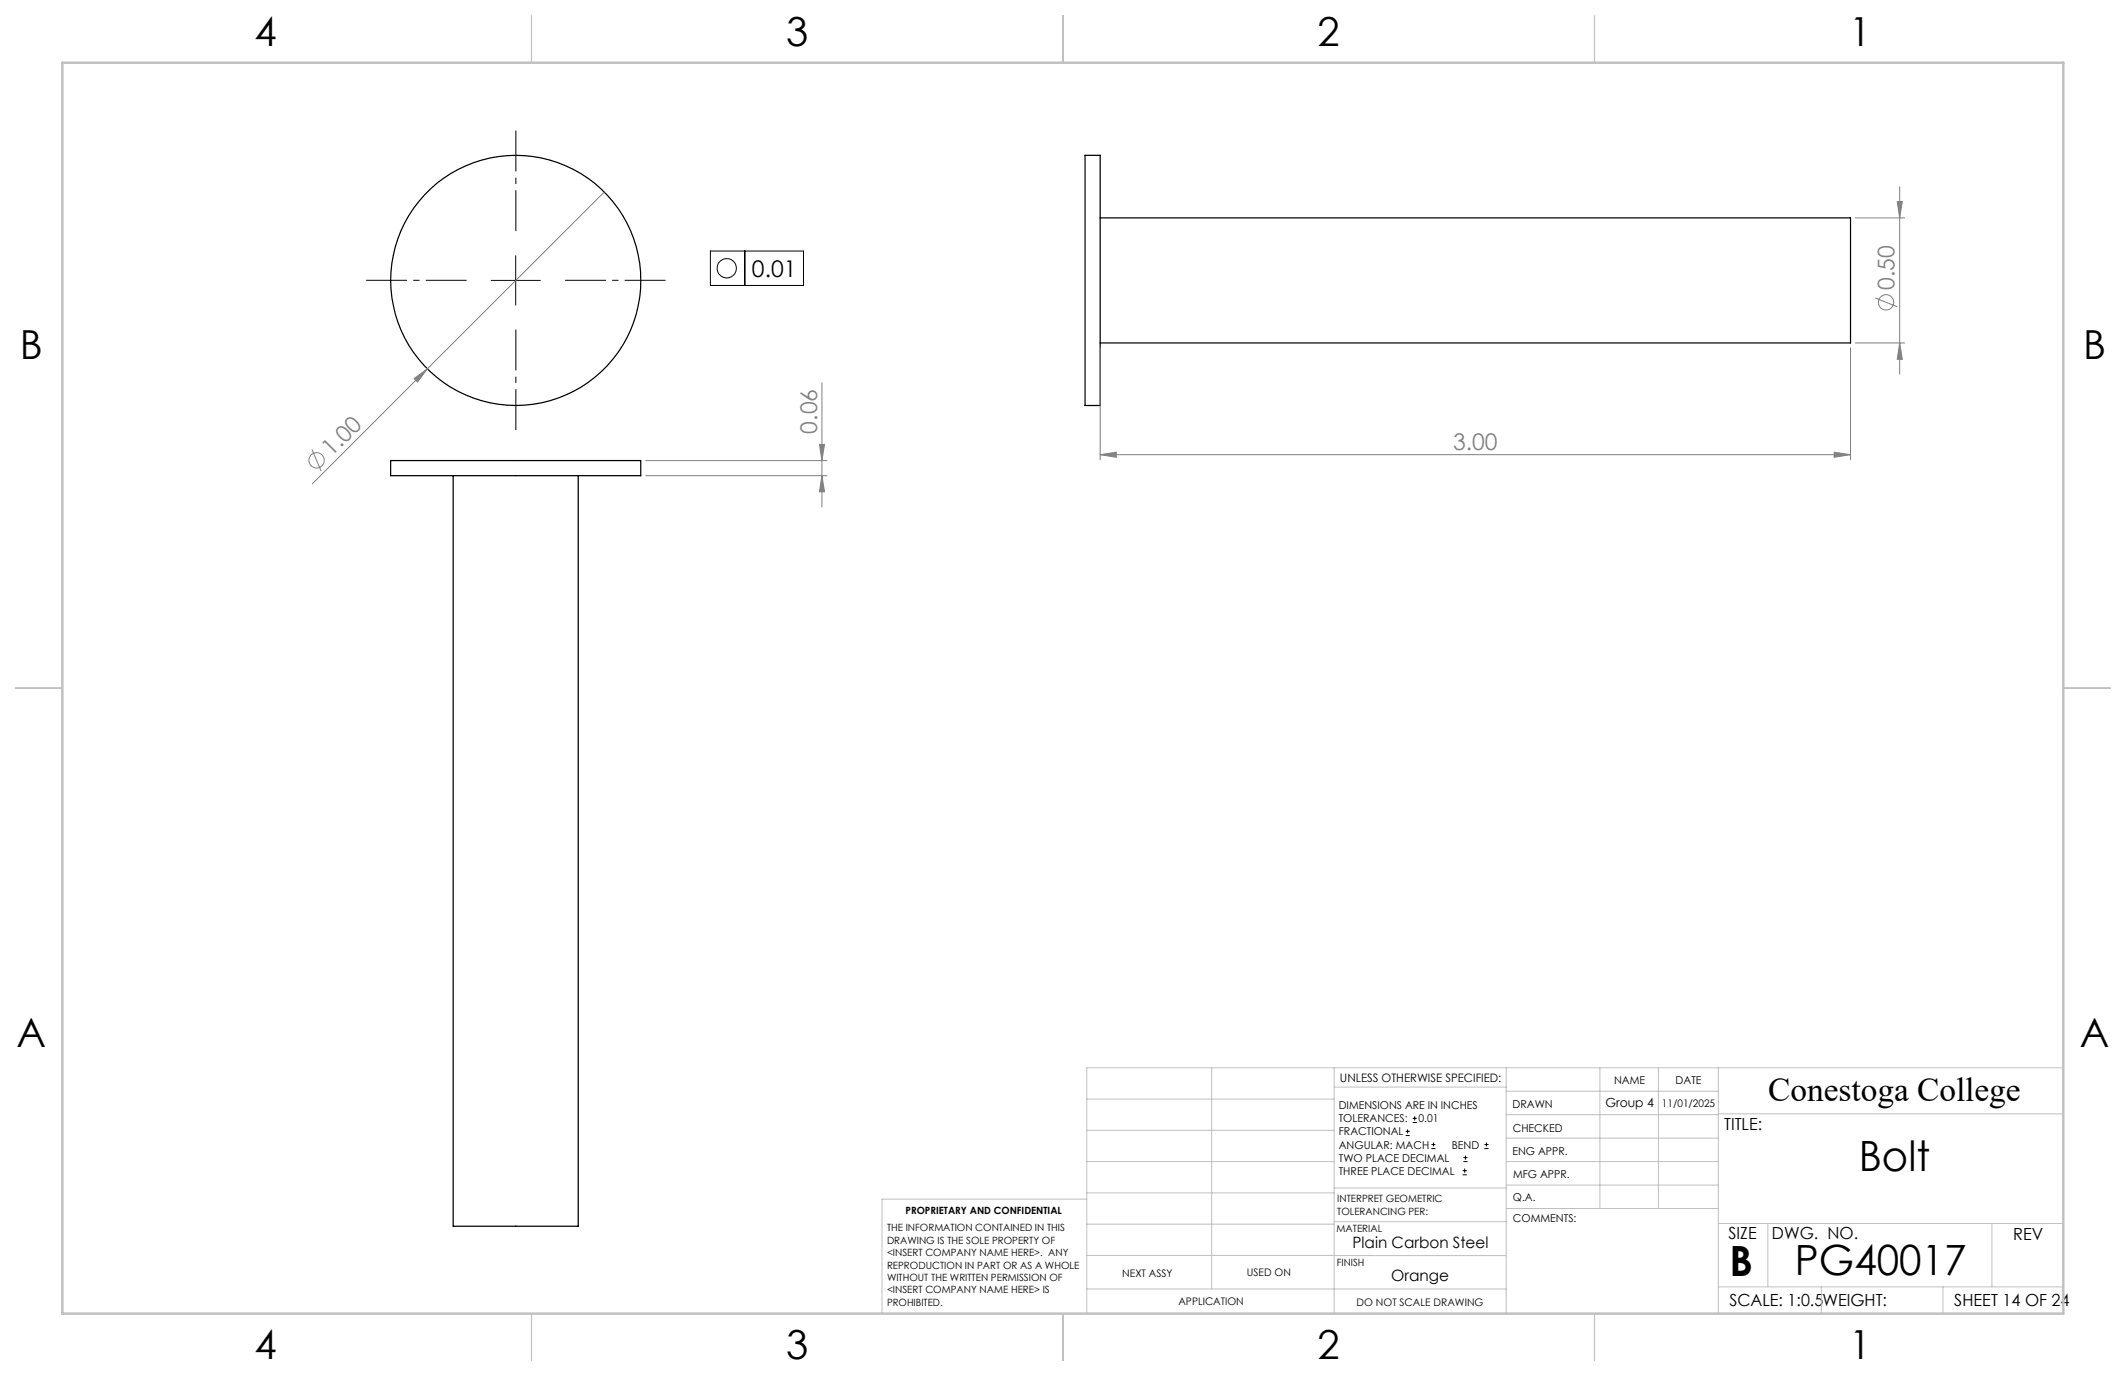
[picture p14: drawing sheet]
<svg xmlns="http://www.w3.org/2000/svg" width="432mm" height="279mm" viewBox="0 0 432 279" stroke-linecap="round" stroke-linejoin="round" font-family="sans-serif">
<defs><g id="words">
<g font-size="8.5">
<text x="377.5" y="237.7">Bolt</text>
<text x="351.3" y="259">B</text>
<text x="364.6" y="258.9">PG40017</text>
</g>
<g font-size="8.1">
<text x="51.7" y="9.3">4</text>
<text x="159.7" y="9.3">3</text>
<text x="267.6" y="9.3">2</text>
<text x="375.6" y="9.3">1</text>
<text x="4" y="72.8">B</text>
<text x="423.1" y="72.8">B</text>
<text x="3.3" y="212.5">A</text>
<text x="422.4" y="212.5">A</text>
<text x="51.7" y="276">4</text>
<text x="159.7" y="276">3</text>
<text x="267.6" y="276">2</text>
<text x="375.6" y="276">1</text>
</g>
<text font-size="6.9" x="359.1" y="223.6">Conestoga College</text>
<text font-size="4.7" x="152.7" y="56.2">0.01</text>
<g font-size="4.7" fill="#808080">
<text x="384.8" y="58.8" transform="rotate(-90 384.8 58.8)">0.50</text>
<text x="165.9" y="88" transform="rotate(-90 165.9 88)">0.06</text>
<text x="67.3" y="92.8" transform="rotate(-45 67.3 92.8)">1.00</text>
<text x="295.1" y="91.3">3.00</text>
</g>
<g font-size="3.4">
<text x="350.2" y="229.5">TITLE:</text>
<text x="351.1" y="251.6">SIZE</text>
<text x="359.9" y="251.6">DWG. NO.</text>
<text x="408.9" y="251.7">REV</text>
<text x="351.2" y="265.2">SCALE: 1:0.5</text>
<text x="370.1" y="265.3">WEIGHT:</text>
<text x="396.9" y="265.2">SHEET 14 OF 24</text>
</g>
<g font-size="3.2">
<text x="274.7" y="253.3">Plain Carbon Steel</text>
<text x="282.6" y="260.1">Orange</text>
</g>
<text font-size="2.5" x="326.1" y="224.8">Group 4</text>
<text font-size="2.4" x="272.2" y="219.7">UNLESS OTHERWISE SPECIFIED:</text>
<g font-size="2.2">
<text x="327.8" y="220.1">NAME</text>
<text x="340.3" y="220.2">DATE</text>
<text x="271.9" y="225.3">DIMENSIONS ARE IN INCHES</text>
<text x="271.9" y="227.9">TOLERANCES:</text>
<text x="288.1" y="227.9">0.01</text>
<text x="307.2" y="224.9">DRAWN</text>
<text x="271.9" y="230.6">FRACTIONAL</text>
<text x="271.9" y="233.2">ANGULAR: MACH</text>
<text x="294.9" y="233.2">BEND</text>
<text x="307.3" y="229.8">CHECKED</text>
<text x="271.9" y="235.9">TWO PLACE DECIMAL</text>
<text x="271.9" y="238.5">THREE PLACE DECIMAL</text>
<text x="307.2" y="234.4">ENG APPR.</text>
<text x="307.3" y="239.2">MFG APPR.</text>
<text x="307.3" y="243.9">Q.A.</text>
<text x="307.3" y="248.1">COMMENTS:</text>
</g>
<g font-size="2.1">
<text x="337.6" y="224.9">11/01/2025</text>
<text x="227.9" y="259.2">NEXT ASSY</text>
<text x="253.3" y="259.2">USED ON</text>
<text x="239.3" y="265">APPLICATION</text>
<text x="275.5" y="265.1">DO NOT SCALE DRAWING</text>
</g>
<g font-size="2">
<text x="271.6" y="244.1">INTERPRET GEOMETRIC</text>
<text x="180.2" y="250">THE INFORMATION CONTAINED IN THIS</text>
<text x="183.9" y="246.4">PROPRIETARY AND CONFIDENTIAL</text>
<text x="271.5" y="250.2">MATERIAL</text>
<text x="271.6" y="246.6">TOLERANCING PER:</text>
<text x="180.2" y="252.5">DRAWING IS THE SOLE PROPERTY OF</text>
<text x="180.2" y="255.1">&lt;INSERT COMPANY NAME HERE&gt;. ANY</text>
<text x="180.2" y="257.6">REPRODUCTION IN PART OR AS A WHOLE</text>
<text x="271.5" y="257">FINISH</text>
<text x="180.2" y="260.1">WITHOUT THE WRITTEN PERMISSION OF</text>
<text x="180.2" y="262.6">&lt;INSERT COMPANY NAME HERE&gt; IS</text>
<text x="180.2" y="265.2">PROHIBITED.</text>
</g>
</g></defs>
<g fill="none" stroke="#000" stroke-width=".25">
<path d="M220.4 31.5h3v50.8h-3zM223.4 44.2h152.4v25.4h-152.4M79.3 93.5h50.8v3.1h-50.8zM92 96.6v152.4h25.4v-152.4"/>
<circle cx="104.8" cy="56.9" r="25.4"/>
</g>
<g fill="none" stroke="#808080" stroke-width=".2">
<path d="M122.7 39l-35.9 35.9M385.8 37.9v38.1M376.8 44.2h10.1M385.3 40.9h1.1l-.6 3.3zM84.1 76.9l2.7-2-2 2.7zM86.8 74.9l-23.4 23.3M166.9 77.7v25.2M223.4 70.6v22.7M375.8 70.6v22.7M376.8 69.6h10.1M380.9 60.5l4.4 1.8M385.8 69.6l.6 3.4h-1.1z"/>
<path d="M63.4 91.3l1.8 4.4M131.2 96.6h36.8M131.2 93.5h36.8M166.4 90.2h1.1l-.6 3.3zM166.9 96.6l.6 3.3h-1.1zM223.4 92.3l3.3-.5v1.1zM223.4 92.3h152.4M372.5 91.8l3.3 .5-3.3 .6z"/>
<circle cx="383.1" cy="61.4" r="1.55"/>
<circle cx="64.3" cy="93.5" r="1.56"/>
</g>
<g fill="none" stroke="#000" stroke-width=".2">
<path d="M99.8 56.9h9.9M104.7 51.9v10M144.3 51h18.9v7h-18.9zM151.3 51v7M285.5 230.6h.8M285.5 229.7h.8M285.9 229.3v.9M286.9 227.9h.9M286.9 227.1h.9M287.3 226.7v.8M290.7 233.2h.8M290.7 232.4h.8"/>
<path d="M291.1 232v.8M297.1 238.5h.8M297.1 237.7h.8M297.2 235.9h.9M297.2 235.1h.9M297.5 237.3v.8M297.6 234.6v.9M301.5 233.2h.8M301.5 232.4h.8M301.9 232v.8"/>
<circle cx="147.6" cy="54.5" r="1.96"/>
</g>
<path d="M94.8 56.9h-20.4M104.8 46.9v-20.4M114.8 56.9h20.4M104.8 66.9v20.4" fill="none" stroke="#000" stroke-width=".2" stroke-dasharray="15.2 1.3 1.3 1.3" stroke-dashoffset="6.9" stroke-linecap="butt"/>
<g fill="none" stroke="#c0c0c0" stroke-width=".2">
<path d="M246.1 216.8v44.9M271 216.8v49.9M305.9 216.8v49.9M324.9 216.8v28.6M336.8 216.8v28.6M349 216.8v49.9M419.1 216.8h-198.4v49.9M220.7 235.9h50.3M220.7 229.5h50.3M220.7 223.2h50.3M271 220.7h34.9M305.9 231.1h43.1"/>
<path d="M305.9 226.3h43.1M305.9 221.6h43.1M305.9 235.9h43.1M349 226.2h70.1M220.7 248.6h50.3M220.7 242.2h50.3M220.7 254.9h50.3M220.7 243.5h-41.6v23.2M271 255h34.9M271 248.1h35M271 241.2h35M305.9 240.6h43.1"/>
<path d="M306 245.4h43M349 248.4h70.1M359.1 248.4v12.9M404.6 248.4v12.9M220.7 261.7h85.2M349 261.3h70.1M369.9 261.3v5.4M394.6 261.3v5.4"/>
</g>
<path d="M107.9 3.2v9.5M215.9 3.2v9.5M323.8 3.2v9.5M3.1 139.7h9.6M419.1 139.7h9.5M107.9 266.7v9.6M215.9 266.7v9.6M323.8 266.7v9.6" fill="none" stroke="#c0c0c0" stroke-width=".25"/>
<path d="M12.7 12.7h406.4v254h-406.4z" fill="none" stroke="#c0c0c0" stroke-width=".5"/>
<g fill="#808080">
<path d="M84.1 76.9l2.7-2-2 2.7z"/>
<path d="M223.4 92.3l3.3-.5v1.1zM372.5 91.8l3.3 .5-3.3 .6z"/>
<path d="M166.9 96.6l.6 3.3h-1.1zM166.4 90.2h1.1l-.6 3.3zM385.8 69.6l.6 3.4h-1.1zM385.3 40.9h1.1l-.6 3.3z"/>
</g>
<use href="#words"/>
</svg>
